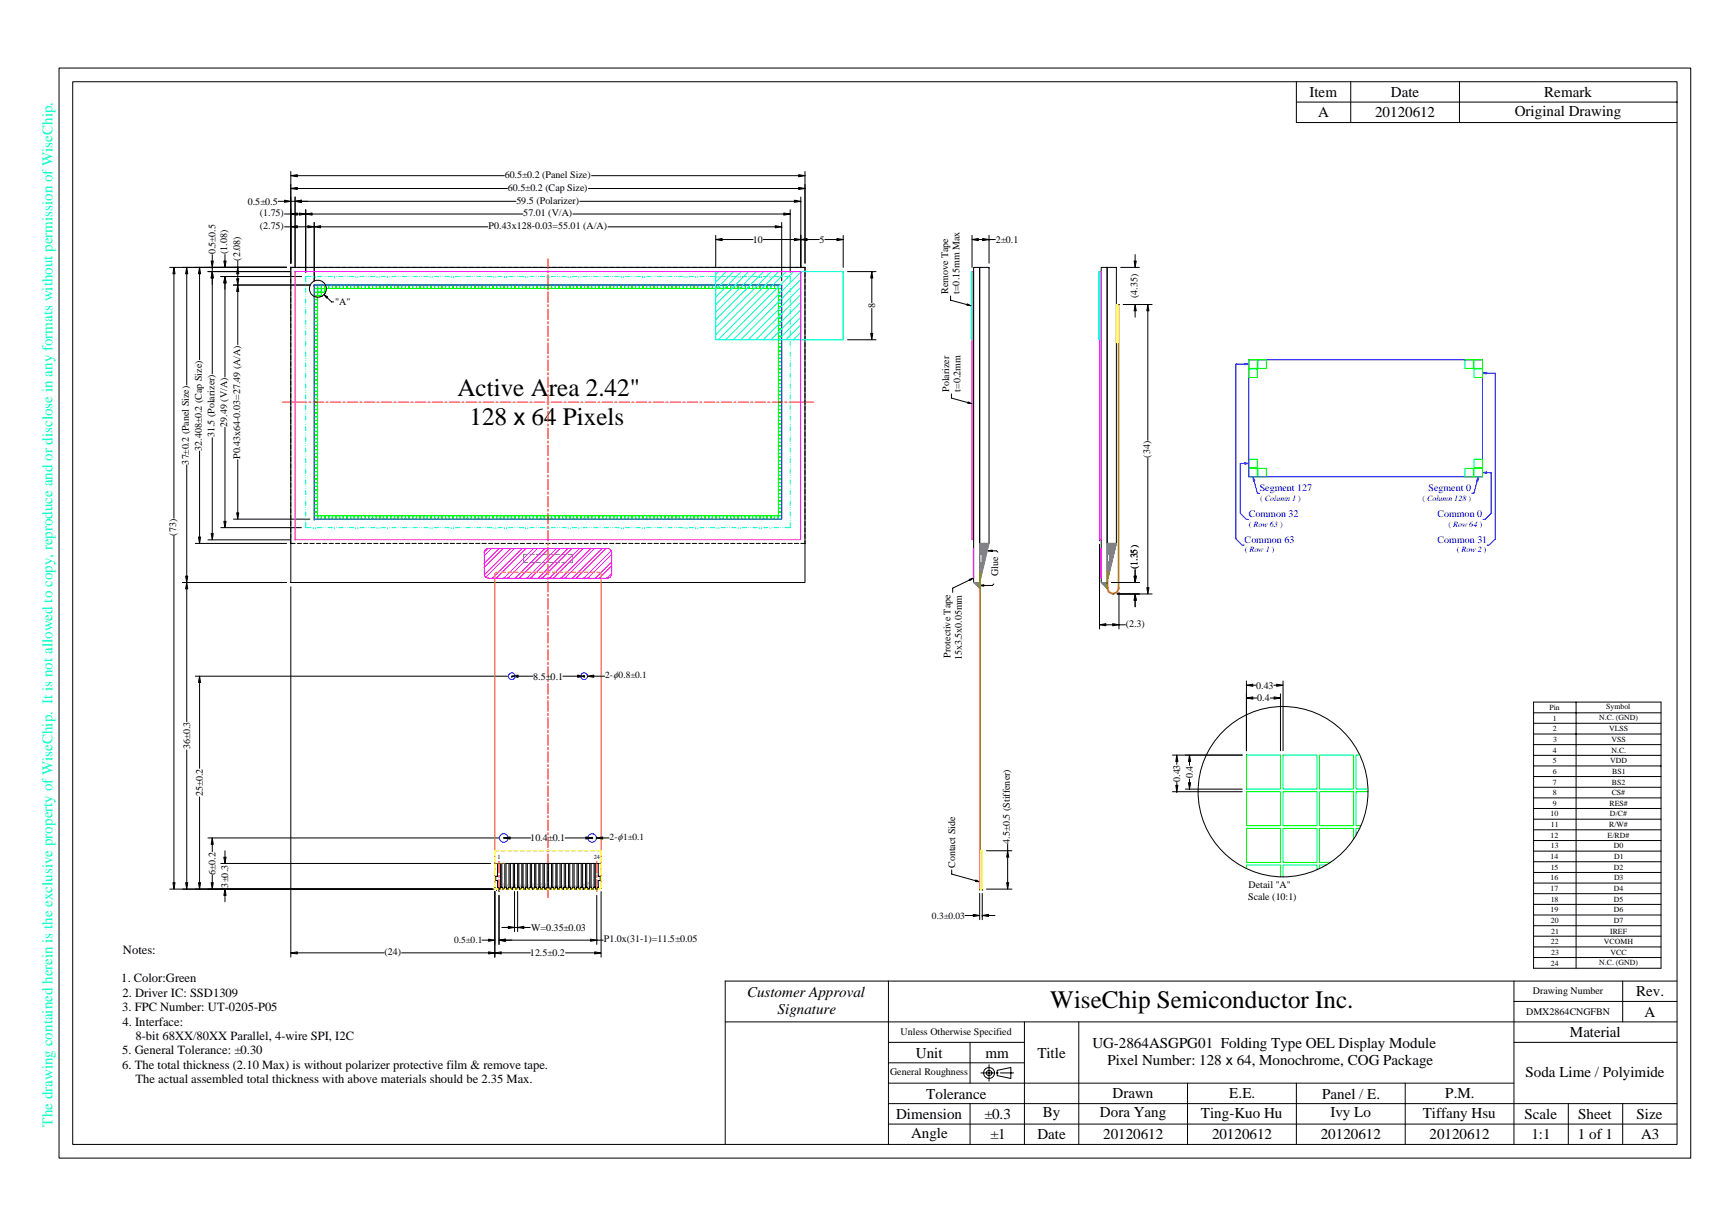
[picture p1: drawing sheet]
<svg xmlns="http://www.w3.org/2000/svg" width="297mm" height="210mm" viewBox="0 0 297 210" stroke-linecap="round" stroke-linejoin="round" font-family="sans-serif">
<defs><g id="words">
<g font-size="4.3">
<text x="78.5" y="68.1">Active Area 2.42&quot;</text>
<text x="80.6" y="73">128 x 64 Pixels</text>
<text x="180.3" y="173">WiseChip Semiconductor Inc.</text>
</g>
<g font-size="2.6">
<text x="224.9" y="16.7">Item</text>
<text x="238.8" y="16.7">Date</text>
<text x="265.2" y="16.7">Remark</text>
<text x="226.3" y="20.2">A</text>
<text x="236.1" y="20.2">20120612</text>
<text x="260.1" y="19.9">Original Drawing</text>
<text x="128.3" y="171.1">Customer Approval</text>
<text x="280.9" y="171">Rev.</text>
<text x="133.5" y="174">Signature</text>
<text x="187.6" y="179.9">UG-2864ASGPG01 Folding Type OEL Display Module</text>
<text x="269.6" y="178.1">Material</text>
<text x="282.4" y="174.6">A</text>
<text x="157.2" y="181.6">Unit</text>
<text x="169.2" y="181.6">mm</text>
<text x="178.1" y="181.6">Title</text>
<text x="190.1" y="182.8">Pixel Number: 128 x 64, Monochrome, COG Package</text>
<text x="261.9" y="184.8">Soda Lime / Polyimide</text>
<text x="159" y="188.6">Tolerance</text>
<text x="179" y="191.9">By</text>
<text x="188.9" y="191.9">Dora Yang</text>
<text x="191" y="188.6">Drawn</text>
<text x="206.2" y="191.9">Ting-Kuo Hu</text>
<text x="211.1" y="188.6">E.E.</text>
<text x="227" y="188.6">Panel / E.</text>
<text x="228.4" y="191.9">Ivy Lo</text>
<text x="244.3" y="191.9">Tiffany Hsu</text>
<text x="248.1" y="188.6">P.M.</text>
<text x="153.9" y="192.1">Dimension</text>
<text x="156.4" y="195.4">Angle</text>
<text x="169.1" y="192.1">±0.3</text>
<text x="170.1" y="195.6">±1</text>
<text x="178.1" y="195.6">Date</text>
<text x="189.4" y="195.6">20120612</text>
<text x="208.1" y="195.6">20120612</text>
<text x="226.8" y="195.6">20120612</text>
<text x="245.4" y="195.6">20120612</text>
<text x="261.8" y="192.1">Scale</text>
<text x="263" y="195.6">1:1</text>
<text x="270.9" y="195.6">1 of 1</text>
<text x="271" y="192.1">Sheet</text>
<text x="281" y="192.1">Size</text>
<text x="281.8" y="195.6">A3</text>
</g>
<text font-size="2.6" fill="#0ff" x="9" y="193.4" transform="rotate(-90 9 193.4)">The drawing contained herein is the exclusive property of WiseChip. It is not allowed to copy, reproduce and or disclose in any formats without permission of WiseChip.</text>
<g font-size="2.2">
<text x="21.1" y="163.8">Notes:</text>
<text x="20.8" y="168.7">1. Color:Green</text>
<text x="21" y="173.6">3. FPC Number: UT-0205-P05</text>
<text x="21" y="171.2">2. Driver IC: SSD1309</text>
<text x="21" y="176.1">4. Interface:</text>
<text x="23.3" y="178.6">8-bit 68XX/80XX Parallel, 4-wire SPI, I2C</text>
<text x="21" y="181">5. General Tolerance: ±0.30</text>
<text x="21" y="183.5">6. The total thickness (2.10 Max) is without polarizer protective film &amp; remove tape.</text>
<text x="23.3" y="186">The actual assembled total thickness with above materials should be 2.35 Max.</text>
</g>
<g font-size="1.7">
<text x="42.5" y="35.1">0.5±0.5</text>
<text x="86.7" y="30.6">60.5±0.2 (Panel Size)</text>
<text x="87.2" y="32.8">60.5±0.2 (Cap Size)</text>
<text x="88.7" y="35">59.5 (Polarizer)</text>
<text x="44.6" y="37.1">(1.75)</text>
<text x="44.6" y="39.3">(2.75)</text>
<text x="83.9" y="39.3">P0.43x128-0.03=55.01 (A/A)</text>
<text x="89.8" y="37.1">57.01 (V/A)</text>
<text x="129.2" y="41.7">10</text>
<text x="140.7" y="41.7">5</text>
<text x="171" y="41.7">2±0.1</text>
<text x="37" y="43.6" transform="rotate(-90 37 43.6)">0.5±0.5</text>
<text x="39" y="43.6" transform="rotate(-90 39 43.6)">(1.08)</text>
<text x="41.2" y="44.7" transform="rotate(-90 41.2 44.7)">(2.08)</text>
<text x="57.5" y="52.4">&quot;A&quot;</text>
<text x="150.2" y="52.9" transform="rotate(-90 150.2 52.9)">8</text>
<text x="162.8" y="50.5" transform="rotate(-90 162.8 50.5)">Remove Tape</text>
<text x="164.8" y="50.5" transform="rotate(-90 164.8 50.5)">t=0.15mm Max</text>
<text x="195.3" y="51.2" transform="rotate(-90 195.3 51.2)">(4.35)</text>
<text x="163" y="67.3" transform="rotate(-90 163 67.3)">Polarizer</text>
<text x="164.9" y="67.3" transform="rotate(-90 164.9 67.3)">t=0.2mm</text>
<text x="34.6" y="77.4" transform="rotate(-90 34.6 77.4)">32.408±0.2 (Cap Size)</text>
<text x="36.8" y="75.1" transform="rotate(-90 36.8 75.1)">31.5 (Polarizer)</text>
<text x="39" y="73.3" transform="rotate(-90 39 73.3)">29.49 (V/A)</text>
<text x="32.4" y="79.8" transform="rotate(-90 32.4 79.8)">37±0.2 (Panel Size)</text>
<text x="41.2" y="78.8" transform="rotate(-90 41.2 78.8)">P0.43x64-0.03=27.49 (A/A)</text>
<text x="197.5" y="78.6" transform="rotate(-90 197.5 78.6)">(34)</text>
<text x="30.3" y="91.9" transform="rotate(-90 30.3 91.9)">(73)</text>
<text x="171.4" y="98.9" transform="rotate(-90 171.4 98.9)">Glue</text>
<text x="195.3" y="97.7" transform="rotate(-90 195.3 97.7)">(1.35)</text>
<text x="193.3" y="107.7">(2.3)</text>
<text x="163.2" y="112.9" transform="rotate(-90 163.2 112.9)">Protective Tape</text>
<text x="165.1" y="113.4" transform="rotate(-90 165.1 113.4)">15x3.5x0.05mm</text>
<text x="91.5" y="116.7">8.5±0.1</text>
<text x="215.7" y="118.2">0.43</text>
<text x="215.9" y="120.4">0.4</text>
<text x="32.6" y="128.7" transform="rotate(-90 32.6 128.7)">36±0.3</text>
<text x="34.8" y="136.7" transform="rotate(-90 34.8 136.7)">25±0.2</text>
<text x="202.6" y="134.3" transform="rotate(-90 202.6 134.3)">0.43</text>
<text x="204.8" y="133.6" transform="rotate(-90 204.8 133.6)">0.4</text>
<text x="91.1" y="144.5">10.4±0.1</text>
<text x="164" y="149.1" transform="rotate(-90 164 149.1)">Contact Side</text>
<text x="173.4" y="144.9" transform="rotate(-90 173.4 144.9)">4.5±0.5 (Stiffener)</text>
<text x="37" y="150.2" transform="rotate(-90 37 150.2)">6±0.2</text>
<text x="39.2" y="152.4" transform="rotate(-90 39.2 152.4)">3±0.3</text>
<text x="214.3" y="154.5">Scale (10:1)</text>
<text x="214.4" y="152.5">Detail &quot;A&quot;</text>
<text x="91.2" y="159.8">W=0.35±0.03</text>
<text x="103.7" y="161.8">P1.0x(31-1)=11.5±0.05</text>
<text x="66" y="164">(24)</text>
<text x="91" y="164.2">12.5±0.2</text>
<text x="263.2" y="170.6">Drawing Number</text>
<text x="154.6" y="177.6">Unless Otherwise Specified</text>
<text x="262" y="174.3">DMX2864CNGFBN</text>
<text x="152.8" y="184.6">General Roughness</text>
</g>
<g font-size="1.7" fill="#00f">
<text x="214.4" y="88.8">Common 32</text>
<text x="216.3" y="84.3">Segment 127</text>
<text x="245.3" y="84.3">Segment 0</text>
<text x="246.8" y="88.8">Common 0</text>
<text x="213.7" y="93.2">Common 63</text>
<text x="246.8" y="93.2">Common 31</text>
</g>
<g font-size="1.6">
<text x="103.9" y="116.5">2-φ0.8±0.1</text>
<text x="104.7" y="144.3">2-φ1±0.1</text>
<text x="78" y="162">0.5±0.1</text>
<text x="160" y="157.7">0.3±0.03</text>
</g>
<g font-size="1.4" fill="#00f">
<text x="216.3" y="86">( Column 1 )</text>
<text x="244.2" y="86">( Column 128 )</text>
<text x="213.7" y="94.8">( Row 1 )</text>
<text x="214.4" y="90.5">( Row 63 )</text>
<text x="248.7" y="90.5">( Row 64 )</text>
<text x="250.1" y="94.8">( Row 2 )</text>
</g>
<g font-size="1.3">
<text x="266.1" y="121.9">Pin</text>
<text x="266.6" y="125.6">2</text>
<text x="266.6" y="123.8">1</text>
<text x="274.6" y="123.6">N.C. (GND)</text>
<text x="275.8" y="121.8">Symbol</text>
<text x="276.3" y="125.6">VLSS</text>
<text x="266.6" y="131.1">5</text>
<text x="266.6" y="129.2">4</text>
<text x="266.7" y="127.4">3</text>
<text x="276.5" y="131.1">VDD</text>
<text x="276.7" y="129.2">N.C.</text>
<text x="276.7" y="127.4">VSS</text>
<text x="266.6" y="136.5">8</text>
<text x="266.6" y="132.9">6</text>
<text x="266.6" y="134.7">7</text>
<text x="276.7" y="136.5">CS#</text>
<text x="276.8" y="134.7">BS2</text>
<text x="276.8" y="132.9">BS1</text>
<text x="266.2" y="140.2">10</text>
<text x="266.2" y="143.8">12</text>
<text x="266.3" y="142">11</text>
<text x="266.6" y="138.4">9</text>
<text x="276" y="143.8">E/RD#</text>
<text x="276.3" y="142">R/W#</text>
<text x="276.3" y="138.4">RES#</text>
<text x="276.4" y="140.2">D/C#</text>
<text x="266.2" y="147.5">14</text>
<text x="266.3" y="149.3">15</text>
<text x="266.3" y="145.7">13</text>
<text x="277.1" y="145.7">D0</text>
<text x="277.1" y="149.3">D2</text>
<text x="277.2" y="147.5">D1</text>
<text x="266.2" y="153">17</text>
<text x="266.2" y="151.2">16</text>
<text x="266.3" y="154.8">18</text>
<text x="277.1" y="153">D4</text>
<text x="277.1" y="154.8">D5</text>
<text x="277.1" y="151.2">D3</text>
<text x="266.2" y="156.6">19</text>
<text x="266.3" y="158.5">20</text>
<text x="266.4" y="160.3">21</text>
<text x="276.5" y="160.3">IREF</text>
<text x="277.1" y="156.6">D6</text>
<text x="277.1" y="158.5">D7</text>
<text x="266.3" y="162.1">22</text>
<text x="266.3" y="165.8">24</text>
<text x="266.3" y="164">23</text>
<text x="274.6" y="165.7">N.C. (GND)</text>
<text x="275.4" y="162.1">VCOMH</text>
<text x="276.5" y="164">VCC</text>
</g>
<g font-size="1.1">
<text x="85.4" y="147.5">1</text>
<text x="101.9" y="147.5">24</text>
</g>
<g font-size=".2">
<text x="85.7" y="152.2" transform="rotate(-90 85.7 152.2)">N.C. (GND)</text>
<text x="86.5" y="152.2" transform="rotate(-90 86.5 152.2)">VLSS</text>
<text x="87.2" y="152.2" transform="rotate(-90 87.2 152.2)">VSS</text>
<text x="87.9" y="152.2" transform="rotate(-90 87.9 152.2)">N.C.</text>
<text x="88.7" y="152.2" transform="rotate(-90 88.7 152.2)">VDD</text>
<text x="89.4" y="152.2" transform="rotate(-90 89.4 152.2)">BS1</text>
<text x="90.1" y="152.2" transform="rotate(-90 90.1 152.2)">BS2</text>
<text x="90.9" y="152.2" transform="rotate(-90 90.9 152.2)">CS#</text>
<text x="91.6" y="152.2" transform="rotate(-90 91.6 152.2)">RES#</text>
<text x="92.3" y="152.2" transform="rotate(-90 92.3 152.2)">D/C#</text>
<text x="93" y="152.2" transform="rotate(-90 93 152.2)">R/W#</text>
<text x="93.8" y="152.2" transform="rotate(-90 93.8 152.2)">E/RD#</text>
<text x="94.5" y="152.2" transform="rotate(-90 94.5 152.2)">D0</text>
<text x="95.2" y="152.2" transform="rotate(-90 95.2 152.2)">D1</text>
<text x="96" y="152.2" transform="rotate(-90 96 152.2)">D2</text>
<text x="96.7" y="152.2" transform="rotate(-90 96.7 152.2)">D3</text>
<text x="97.4" y="152.2" transform="rotate(-90 97.4 152.2)">D4</text>
<text x="98.2" y="152.2" transform="rotate(-90 98.2 152.2)">D5</text>
<text x="98.9" y="152.2" transform="rotate(-90 98.9 152.2)">D6</text>
<text x="99.6" y="152.2" transform="rotate(-90 99.6 152.2)">D7</text>
<text x="100.3" y="152.2" transform="rotate(-90 100.3 152.2)">IREF</text>
<text x="101.1" y="152.2" transform="rotate(-90 101.1 152.2)">VCOMH</text>
<text x="101.8" y="152.2" transform="rotate(-90 101.8 152.2)">VCC</text>
<text x="102.5" y="152.2" transform="rotate(-90 102.5 152.2)">N.C. (GND)</text>
</g>
</g></defs>
<g fill="none" stroke="#000" stroke-width=".17">
<path d="M10.1 11.7h280.2v187.1h-280.2zM12.5 14h275.4v182.5h-275.4zM222.6 14v7h65.3M222.6 17.5h65.3M231.9 14v7M250.6 14v7M163.2 50.8v.7l2.8 .8M166.1 52.2l.6 .3-.7-.1zM166.9 41.1l1.1-.1v.3zM166.9 46.6h.1M166.9 40.4v5.5M167.2 45.9h1v54.1h-1z"/>
<path d="M168 41.1h.7M168.7 41l1.1 .1-1.1 .2zM169.8 45.9h.1M169.8 41.1h.1M169.8 40.4v4.8M169.8 41.1h1.1M169.6 94.6l.8-.2v.3zM170.4 94.6h.7l.2 .2M168.2 100.5l.7-.1v.2zM170.6 100.3l-.2 .2h-1.5M124.5 175.5h163.4M152.5 168.4v28.1"/>
<path d="M152.5 179h23.4M166.6 179v7M175.9 175.5v21M185.2 175.5v21M259.9 179h28M259.9 171.9h28M259.9 168.4v28.1M278.6 168.4v7.1M287.9 168.4h-163.4v28.1M152.5 193h135.4M152.5 189.5h135.4M152.5 186h107.4"/>
<path d="M152.5 182.5h23.4M166.6 189.5v7M168.4 184.2h2.3M169.8 182.8v2.8M171 184.2h.4M171.2 183.8l2.4-.5v1.9l-2.4-.5zM171.8 184.2h2.2M203.9 186v10.5M222.6 186v10.5M241.3 186v10.5M269.3 189.5v7M278.6 189.5v7"/>
<circle cx="169.8" cy="184.2" r=".94"/>
<circle cx="169.8" cy="184.2" r=".46"/>
</g>
<path d="M166.1 52.2l.6 .3-.7-.1zM166.9 41.1l1.1-.1v.3zM168.7 41l1.1 .1-1.1 .2zM169.6 94.6l.8-.2v.3zM168.2 100.5l.7-.1v.2z" fill="#000"/>
<path d="M166.9 46.6h.3v46.1h-.3z" fill="none" stroke="#f0f" stroke-width=".17"/>
<g fill="none" stroke="#808080" stroke-width=".17">
<path d="M168.2 95.2h.5v1.4h-.5zM167.2 100h1v1zM167.2 100.1l.3 .2M167.5 100l-.1 .2M167.6 100.1l.3 .3M167.7 100.5l.4 .3M167.8 100l-.3 .3M167.8 100h.1M168 100.2l.2 .2M168.1 100.6l.1 .1M168.2 100.1l-.1-.1-.5 .4M168.2 100.1l-.5 .5"/>
<path d="M168.2 100.4l-.3 .3M168.2 100.6l-.2 .2M168.2 100.9l-.1 .1"/>
</g>
<path d="M166.7 46.6h.2v11.7h-.2z" fill="none" stroke="#0ff" stroke-width=".17"/>
<path d="M253.8 81.9l-.1 .7-.2-.1z" fill="#00f"/>
<path d="M253.6 82.6l-.5 2.1h-.4M253.8 81.9l-.1 .7-.2-.1zM256 88.1l-1 1.1h-.4M256.7 92.5l-1 1.1h-.4" fill="none" stroke="#00f" stroke-width=".17"/>
<path d="M213.7 79.5l.7 .1-.7 .1z" fill="#00f"/>
<path d="M213.7 79.5l.7 .1-.7 .1zM213.7 79.6h-.7v8.5" fill="none" stroke="#00f" stroke-width=".17"/>
<path d="M213.7 62.4l.7 .1-.7 .1z" fill="#00f"/>
<path d="M213.7 62.4l.7 .1-.7 .1zM213.7 62.5h-1.5v30" fill="none" stroke="#00f" stroke-width=".17"/>
<path d="M215.1 81.9l.4 .6-.3 .1z" fill="#00f"/>
<path d="M212.2 92.5l1.1 1.1h.3M213 88.1l1 1.1h.4M215.1 81.9l.4 .6-.3 .1zM215.3 82.6l.6 2.1h.4" fill="none" stroke="#00f" stroke-width=".17"/>
<path d="M254.5 81.2l.8-.2v.3z" fill="#00f"/>
<path d="M254.5 81.2l.8-.2v.3zM255.3 81.2h.7v6.9" fill="none" stroke="#00f" stroke-width=".17"/>
<path d="M254.5 64.1l.8-.2v.3z" fill="#00f"/>
<g fill="none" stroke="#00f" stroke-width=".17">
<path d="M54 48.9h80.2v40.2h-80.2zM214.4 61.8h40.1v20.1h-40.1zM254.5 64.1l.8-.2v.3zM255.3 64.1h1.4v28.4"/>
<circle cx="87.9" cy="116.1" r=".58"/>
<circle cx="100.3" cy="116.1" r=".59"/>
<circle cx="86.5" cy="143.9" r=".73"/>
<circle cx="101.7" cy="143.9" r=".73"/>
</g>
<g fill="none" stroke="#000" stroke-width=".17">
<path d="M47.7 34.6h1.1M48.8 34.4l1.1 .2-1.1 .1zM48.8 38.9h1.2M48.8 36.7h1.2M49.9 30.2l1.2-.2v.4zM49.9 32.4l1.2-.2v.3zM49.9 36.7l1.2-.1v.3zM49.9 38.9l1.2-.1v.3zM49.9 29.4v15.8M49.9 34.6h.8M50.7 34.6l1.1-.2v.3zM50.7 33.8v12.1h-.8v.5"/>
<path d="M51.1 38.9h1.7M51.1 36.7h.3M51.1 30.2h35.5M51.1 32.4h36M51.4 36.6l1.1 .1-1.1 .2zM51.8 34.6h36.8M52.5 36.7l1.1-.1v.3zM52.5 36v10.8M52.8 38.8l1.2 .1-1.2 .2zM53.6 36.7h36.2M54 38.9l1.1-.1v.3zM54 38.2v10"/>
<path d="M55.1 38.9h28.7M98.4 36.7h36.2M99.5 34.6h36.9M101 32.4h36.1M101.6 30.2h35.5M104.4 38.9h28.7M133.1 38.8l1.1 .1-1.1 .2zM134.2 38.9h.1M134.2 38.2v10M134.6 36.6l1.1 .1-1.1 .2zM135.7 36v10.8M135.7 36.7h.1"/>
<path d="M136.4 34.4l1.1 .2-1.1 .1zM137.1 30l1.1 .2-1.1 .2zM137.1 32.2l1.1 .2-1.1 .1zM137.5 34.6h.1M137.5 33.8v12.1h.7v.5M138.2 29.4v15.8M138.2 30.2h.1M138.2 32.4h.1M29.1 45.9h20.1M29.9 45.9l.2 1.1h-.4zM29.9 47v42M32.1 45.9l.1 1.1h-.3z"/>
<path d="M32.1 47v19.1M34.3 45.9l.1 1.1h-.3zM34.3 45.9h.1M34.3 47v14.8M35.7 46.6h14.2M36.3 44.8h.3l-.2 1.1zM36.4 46.6l.2 1.1h-.3zM36.4 46.6h.1M36.4 45.9h.1M36.4 43.7v1.1M36.4 45.9v.7M36.4 47.7v16.5"/>
<path d="M37.9 47.5h13.8M38.4 44.8h.4l-.2 1.1zM38.6 47.5l.2 1.1h-.4zM38.6 43.7v1.1M38.6 48.6v16.1M40.1 48.9h13.1M40.6 47.9h.4l-.2 1zM40.8 48.9l.2 1.1h-.4zM40.8 45.9l.2 1.1h-.4zM40.8 48.9h.1M40.8 45.9h.1M40.8 44.8v1.1"/>
<path d="M40.8 47v.9M40.8 50v9.2M49.9 45.9h88.3v54.1h-88.3zM49.9 46.8v.7M49.9 47.9v.7M49.9 49v.7M49.9 50v.8M49.9 51.1v.8M49.9 52.2v.8M49.9 53.3v.8M49.9 54.4v.8M49.9 55.5v.8"/>
<path d="M49.9 56.6v.8M49.9 57.7v.7M49.9 58.8v.7M49.9 59.9v.7M50.7 46.6h.1M51.1 45.9h.7M52.1 45.9h.7M52.5 47.5h.1M53.2 45.9h.8M54 48.9h.1M54.3 45.9h.8M55.4 45.9h.7"/>
<path d="M55.6 50.6l.7 .4-.2 .2zM56.2 51.1l.7 .7h.4M56.5 45.9h.7M57.6 45.9h.7M58.7 45.9h.7M59.8 45.9h.7M60.9 45.9h.7M62 45.9h.7M63.1 45.9h.7M64.2 45.9h.7M65.3 45.9h.7M66.4 45.9h.7"/>
<path d="M67.5 45.9h.7M68.6 45.9h.7M69.6 45.9h.8M70.7 45.9h.8M71.8 45.9h.8M72.9 45.9h.8M74 45.9h.8M75.1 45.9h.7M76.2 45.9h.7M77.3 45.9h.7M78.4 45.9h.7M79.5 45.9h.7"/>
<path d="M80.6 45.9h.7M81.7 45.9h.7M82.8 45.9h.7M83.9 45.9h.7M85 45.9h.7M86 45.9h.8M87.2 45.9h.7M88.2 45.9h.8M89.3 45.9h.8M90.4 45.9h.8M91.5 45.9h.8M92.6 45.9h.7"/>
<path d="M93.7 45.9h.7M94.8 45.9h.7M95.9 45.9h.7M97 45.9h.7M98.1 45.9h.7M99.2 45.9h.7M100.3 45.9h.7M101.4 45.9h.7M102.5 45.9h.7M103.6 45.9h.7M104.7 45.9h.7M105.7 45.9h.8"/>
<path d="M106.8 45.9h.8M107.9 45.9h.8M109 45.9h.8M110.1 45.9h.8M111.2 45.9h.7M112.3 45.9h.7M113.4 45.9h.7M114.5 45.9h.7M115.6 45.9h.7M116.7 45.9h.7M117.8 45.9h.7M118.9 45.9h.7"/>
<path d="M120 45.9h.7M121.1 45.9h.7M122.9 41.1l1.1-.1v.3zM122.9 46.6h.1M122.9 40.4v5.5h-.7M123.3 45.9h.7M124 41.1h5.3M124.4 45.9h.7M125.5 45.9h.7M126.6 45.9h.7M127.6 45.9h.8M128.7 45.9h.8"/>
<path d="M129.8 45.9h.8M130.9 45.9h.8M131.1 41.1h5.3M132 45.9h.8M133.1 45.9h.7M134.2 48.9h.1M134.2 45.9h.7M135.3 45.9h.7M135.7 47.5h.1M136.4 41l1.1 .1-1.1 .2zM136.4 45.9h.7M137.5 41.1l1.1-.1v.3z"/>
<path d="M137.5 46.6h.1M137.5 41.1h.1M138.2 46.8v.7M138.2 47.9v.7M138.2 49v.7M138.2 50v.8M138.2 51.1v.8M138.2 52.2v.8M138.2 53.3v.8M138.2 54.4v.8M138.2 55.5v.8M138.2 56.6v.8"/>
<path d="M138.2 57.7v.7M138.2 58.8v.7M138.2 59.9v.7M138.6 41.1h2.1M141.6 41.1h2.1M143.7 41l1.1 .1-1.1 .2zM144.8 40.4v5.5M144.8 41.1h.1M144.8 46.6h.1M144.8 58.3h.1M145.5 46.6h4.9M145.5 58.3h4.9"/>
<path d="M149.5 57.3h.4l-.2 1zM149.7 46.6l.2 1.1h-.4zM149.7 46.6h.1M149.7 47.7v4.3M149.7 53v4.2M168.2 45.9h1.6v47.4h-1.6zM189.1 45.9h1v54.1h-1zM190.1 45.9h1.6v47.4h-1.6zM191.7 45.9h.1M192.1 52.3h.1M192.4 45.9h3.2M192.9 52.3h4.9"/>
<path d="M194.7 44.8h.4l-.2 1.1zM194.9 52.3l.2 1.1h-.4zM194.9 43.7v1.1M194.9 53.4v1.1M197.1 52.3l.2 1.1h-.4zM197.1 53.4v22.2M32.1 79.8v19.1M34.3 77.4v14.8M36.4 75.2v16.4M38.6 73.4v16.1M40.8 78.9v9.1M49.9 61v.7"/>
<path d="M49.9 62.1v.7M49.9 63.2v.7M49.9 64.3v.7M49.9 65.4v.7M49.9 66.5v.7M49.9 67.6v.7M49.9 68.7v.7M49.9 69.8v.7M49.9 70.9v.7M49.9 72v.7M49.9 73.1v.7M49.9 74.2v.7"/>
<path d="M49.9 75.3v.7M49.9 76.4v.7M49.9 77.4v.8M49.9 78.6v.7M49.9 79.7v.7M138.2 61v.7M138.2 62.1v.7M138.2 63.2v.7M138.2 64.3v.7M138.2 65.4v.7M138.2 66.5v.7M138.2 67.6v.7"/>
<path d="M138.2 68.7v.7M138.2 69.8v.7M138.2 70.9v.7M138.2 72v.7M138.2 73.1v.7M138.2 74.2v.7M138.2 75.3v.7M138.2 76.4v.7M138.2 77.4v.8M138.2 78.6v.7M138.2 79.7v.7M163.4 67.6v.7l2.8 .8"/>
<path d="M166.2 69l.7 .3-.7-.1zM197.1 78.7v22.2M29.9 92v59.6M31.9 98.9h.3l-.1 1.1zM33.5 93.3h15.7M34.1 92.2h.3l-.1 1.1zM35.7 92.7h14.2M36.3 91.6h.3l-.2 1.1zM37.9 90.6h13.8M38.4 89.5h.4l-.2 1.1zM40.1 89.1h13.1M40.6 88.1h.4l-.2 1z"/>
<path d="M49.9 80.8v.7M49.9 81.9v.7M49.9 82.9v.8M49.9 84.1v.7M49.9 85.1v.8M49.9 86.2v.8M49.9 87.3v.8M49.9 88.4v.8M49.9 89.5v.8M49.9 90.6v.8M49.9 91.7v.7M49.9 92.8v.5h.8"/>
<path d="M50.7 92.7h.1M51.1 93.3h.7M52.1 93.3h.7M52.5 90.6h.1M53.2 93.3h.8M54 89.1h.1M54.3 93.3h.8M55.4 93.3h.7M56.5 93.3h.7M57.6 93.3h.7M58.7 93.3h.7M59.8 93.3h.7"/>
<path d="M60.9 93.3h.7M62 93.3h.7M63.1 93.3h.7M64.2 93.3h.7M65.3 93.3h.7M66.4 93.3h.7M67.5 93.3h.7M68.6 93.3h.7M69.6 93.3h.8M70.7 93.3h.8M71.8 93.3h.8M72.9 93.3h.8"/>
<path d="M74 93.3h.8M75.1 93.3h.7M76.2 93.3h.7M77.3 93.3h.7M78.4 93.3h.7M79.5 93.3h.7M80.6 93.3h.7M81.7 93.3h.7M82.8 93.3h.7M83.9 93.3h.7M85 93.3h.7M86 93.3h.8"/>
<path d="M87.2 93.3h.7M88.2 93.3h.8M89.3 93.3h.8M90.4 93.3h.8M91.5 93.3h.8M92.6 93.3h.7M93.7 93.3h.7M94.8 93.3h.7M95.9 93.3h.7M97 93.3h.7M98.1 93.3h.7M99.2 93.3h.7"/>
<path d="M100.3 93.3h.7M101.4 93.3h.7M102.5 93.3h.7M103.6 93.3h.7M104.7 93.3h.7M105.7 93.3h.8M106.8 93.3h.8M107.9 93.3h.8M109 93.3h.8M110.1 93.3h.8M111.2 93.3h.7M112.3 93.3h.7"/>
<path d="M113.4 93.3h.7M114.5 93.3h.7M115.6 93.3h.7M116.7 93.3h.7M117.8 93.3h.7M118.9 93.3h.7M120 93.3h.7M121.1 93.3h.7M122.2 93.3h.7M123.3 93.3h.7M124.4 93.3h.7M125.5 93.3h.7"/>
<path d="M126.6 93.3h.7M127.6 93.3h.8M128.7 93.3h.8M129.8 93.3h.8M130.9 93.3h.8M132 93.3h.8M133.1 93.3h.7M134.2 93.3h.7M135.3 93.3h.7M136.4 93.3h.7M138.2 80.8v.7M138.2 81.9v.7"/>
<path d="M138.2 82.9v.8M138.2 84.1v.7M138.2 85.1v.8M138.2 86.2v.8M138.2 87.3v.8M138.2 88.4v.8M138.2 89.5v.8M138.2 90.6v.8M138.2 91.7v.7M138.2 92.8v.5h-.7M166.4 99.5l.7-.2-.6 .4zM166.5 99.6l-2.9 1.4v.7"/>
<path d="M188.8 92.7h.1M188.8 93.4v14.6M194.7 98.9h.4l-.2 1.1zM194.9 97.8v1.1M31.3 100h17.9M32.1 100l.1 1.1h-.3zM32.1 101.1v22.8M33.5 116.1h53.7M34.3 116.1l.1 1.1h-.3zM34.3 116.1h.1M34.3 117.2v14.7M49.9 100h.1"/>
<path d="M49.9 100.8v63.5M87.9 116.1l1.1-.2v.4zM87.9 116.1h.1M89 116.1h2.5M96.7 116.1h2.5M99.2 115.9l1.1 .2-1.1 .2zM99.7 116.1h.1M100.2 116.1h.2M100.3 116.1h.1M100.3 116v.2M100.9 116.1l1.1-.2v.4zM100.9 116.1h.1"/>
<path d="M102 116.1h1.8M188.8 107.3l1.1-.2v.3zM189.9 107.3h1.1M190.1 100h.1M190.8 100h4.8M191 107.1l1.1 .2-1.1 .1zM191.1 102h.1M191.8 102h6M192.1 101.7v6.3M192.1 107.3h1.1M192.1 101h.1M194.9 102l.2 1.1h-.4z"/>
<path d="M194.9 103.1v1.1M196.9 100.9h.4l-.2 1.1zM214 116.9v12M214 119.8h.1M214 117.6h.1M214 119.8l1.1-.1v.3zM214 117.6l1.1-.1v.3zM215.1 119.8h.7M215.1 117.6h.5M218.1 119.8h.7M218.7 117.6h.5M218.8 119.7l1.1 .1-1.1 .2z"/>
<path d="M219.2 117.5l1.1 .1-1.1 .2zM219.9 119.1v9.8M220.3 116.9v12M32.1 128.8v22.8M34.3 136.8v14.8M201.3 129.6h12M201.3 135.9h12M201.9 134.8h.3l-.1 1.1zM202.1 129.6l.1 1.1h-.3zM202.1 135.9h.1M202.1 130.7v.5M202.1 134.3v.5"/>
<path d="M203.5 135.5h9.8M204.1 134.4h.3l-.2 1.1zM204.2 129.6l.2 1.1h-.3zM204.2 130.7v.7M204.2 133.7v.7M214 129.6h.1M214 135.5h.1M214 135.9h.1M219.9 129.6h.1M220.3 129.6h.1M263.3 138.8h21.9M263.3 137h21.9"/>
<path d="M263.3 135.2h21.9M263.3 133.3h21.9M263.3 131.5h21.9M263.3 120.5h21.9v45.7h-21.9zM263.3 127.8h21.9M263.3 126h21.9M263.3 124.2h21.9M263.3 122.4h21.9M263.3 129.7h21.9M270.6 120.5v45.7M29.1 152.7h55.8M29.7 151.6h.4l-.2 1.1z"/>
<path d="M31.9 151.6h.3l-.1 1.1zM34.1 151.6h.3l-.1 1.1zM35.7 143.9h50.1M36.3 151.6h.3l-.2 1.1zM36.4 143.9l.2 1.1h-.3zM36.4 143.9h.1M36.4 145v1.2M36.4 150.3v1.3M37.9 148.3h46.3M38.4 147.2h.4l-.2 1.1zM38.6 152.7l.2 1h-.4zM38.6 146.1v1.1"/>
<path d="M38.6 153.7v1.1M85 153.1v11.2M85 152.4h.1M85 148.3h.1M85.3 152.7h.1M85.4 148.3h.6v4l-.2 .4h-.2l-.2-.4v-1.1h-.3v-.7h.3zM85.6 152.7h.1M85.7 153.7v8.5M85.7 153h.1M86.2 148.3h.5v4l-.2 .4h-.2l-.1-.4zM86.2 159.2h1.1M86.5 143.9l1.1-.2v.4z"/>
<path d="M86.5 143.9h.1M86.9 148.3h.5v4.1l-.1 .3h-.3l-.1-.4zM87.3 159l1 .2-1 .2zM87.6 143.9h3.5M87.6 148.3h.5v4l-.1 .4h-.2l-.2-.4zM88.3 152.3l.2 .4h.2l.2-.4M88.3 152.3v-4h.6v4M88.3 153.1v6.9M88.3 159.2h.6M88.3 152.3h.1M88.9 159.2l1.1-.2v.4zM88.9 152.3h.1"/>
<path d="M88.9 159.2h.1M88.9 153.1v6.9M89.1 148.3h.5v4l-.2 .4h-.2l-.1-.4zM89.8 148.3h.5v4l-.1 .4h-.2l-.2-.4zM90 159.2h1.1M90.5 148.3h.6v4l-.2 .4h-.2l-.2-.4zM91.3 148.3h.5v4l-.2 .4h-.2l-.1-.4zM92 148.3h.5v4l-.1 .4h-.2l-.2-.4zM92.7 148.3h.5v4l-.1 .4h-.2l-.2-.4zM93.5 148.3h.5v4.1l-.2 .3h-.2l-.1-.3zM94.2 148.3h.5v4l-.2 .4h-.2l-.1-.4zM94.9 148.3h.5v4l-.1 .4h-.2l-.2-.4z"/>
<path d="M95.6 148.3h.6v4l-.2 .4h-.2l-.2-.4zM96.4 148.3h.5v4.1l-.2 .3h-.2l-.1-.3zM97 143.9h3.6M97.1 148.3h.5v4l-.1 .4h-.2l-.2-.4zM97.8 148.3h.6v4l-.2 .4h-.2l-.2-.4zM98.6 148.3h.5v4l-.2 .4h-.2l-.1-.4zM99.3 148.3h.5v4.1l-.1 .3h-.3l-.1-.3zM100 148.3h.5v4l-.1 .4h-.2l-.2-.4zM100.6 143.7l1.1 .2-1.1 .2zM100.8 148.3h.5v4l-.2 .4h-.2l-.1-.4zM100.9 143.9h.1M101.5 148.3h.5v4l-.1 .4h-.3l-.1-.4z"/>
<path d="M101.5 143.9h.3M101.7 143.7v.3M102.2 148.3h.5v2.2h.4v.7h-.4v1.2l-.1 .3h-.2l-.2-.4zM102.4 143.9l1.1-.2v.4zM102.4 143.9h.1M102.5 153.7v8.5M102.5 153h.1M103.2 152.4h.1M103.2 153.1v11.2M103.5 143.9h1.1M163.4 149.4v.7l4.1 1.1M165.7 157.2h1.4"/>
<path d="M167.1 157l1.1 .2-1.1 .2zM167.5 151.1l.7 .3-.7-.1zM168.2 152.7h.1M168.2 153.4v4.5M168.7 157.2l1-.2v.4zM168.7 152.7h.1M168.7 157.2h.1M168.7 146.1h.1M168.7 153.4v4.5M169.4 152.7h4.4M169.4 146.1h4.4M169.7 157.2h1.1"/>
<path d="M172.8 151.6h.4l-.2 1.1zM173 146.1l.2 1.1h-.4zM173 145v1.1M173 147.2v4.4M263.3 144.3h21.9M263.3 142.5h21.9M263.3 140.7h21.9M263.3 149.8h21.9M263.3 148h21.9M263.3 146.1h21.9M263.3 158.9h21.9M263.3 157.1h21.9"/>
<path d="M263.3 155.3h21.9M263.3 153.4h21.9M263.3 151.6h21.9M49.9 163.6l1.2-.2v.4zM49.9 163.6h.1M51.1 163.6h14.9M69 163.6h14.9M82.8 161.4h1.1M83.9 163.4l1.1 .2-1.1 .2zM83.9 161.2l1.1 .2-1.1 .2zM85 163.6l1.1-.2v.4zM85 161.4h.1"/>
<path d="M85 163.6h.1M85.7 161.4l1.1-.2v.4zM86 163.6h5.1M86.8 161.4h14.6M97.1 163.6h5M101.4 161.2l1.1 .2-1.1 .2zM102.1 163.4l1.1 .2-1.1 .2zM102.5 161.4h1.1M263.3 164.4h21.9M263.3 162.6h21.9M263.3 160.7h21.9"/>
<circle cx="54.6" cy="49.6" r="1.47"/>
<circle cx="220.3" cy="135.9" r="14.6"/>
</g>
<g fill="#000">
<path d="M48.8 34.4l1.1 .2-1.1 .1zM49.9 30.2l1.2-.2v.4zM49.9 32.4l1.2-.2v.3zM49.9 36.7l1.2-.1v.3zM49.9 38.9l1.2-.1v.3zM51.4 36.6l1.1 .1-1.1 .2zM50.7 34.6l1.1-.2v.3zM52.8 38.8l1.2 .1-1.2 .2zM52.5 36.7l1.1-.1v.3zM54 38.9l1.1-.1v.3zM133.1 38.8l1.1 .1-1.1 .2zM134.6 36.6l1.1 .1-1.1 .2z"/>
<path d="M136.4 34.4l1.1 .2-1.1 .1zM137.1 30l1.1 .2-1.1 .2zM137.1 32.2l1.1 .2-1.1 .1zM29.9 45.9l.2 1.1h-.4zM32.1 45.9l.1 1.1h-.3zM34.3 45.9l.1 1.1h-.3zM36.4 46.6l.2 1.1h-.3zM36.3 44.8h.3l-.2 1.1zM38.6 47.5l.2 1.1h-.4zM38.4 44.8h.4l-.2 1.1zM40.8 48.9l.2 1.1h-.4zM40.6 47.9h.4l-.2 1z"/>
<path d="M40.8 45.9l.2 1.1h-.4zM55.6 50.6l.7 .4-.2 .2zM122.9 41.1l1.1-.1v.3zM136.4 41l1.1 .1-1.1 .2zM137.5 41.1l1.1-.1v.3zM143.7 41l1.1 .1-1.1 .2zM149.5 57.3h.4l-.2 1zM149.7 46.6l.2 1.1h-.4zM194.7 44.8h.4l-.2 1.1zM194.9 52.3l.2 1.1h-.4zM197.1 52.3l.2 1.1h-.4zM166.2 69l.7 .3-.7-.1z"/>
<path d="M31.9 98.9h.3l-.1 1.1zM34.1 92.2h.3l-.1 1.1zM36.3 91.6h.3l-.2 1.1zM38.4 89.5h.4l-.2 1.1zM40.6 88.1h.4l-.2 1zM166.4 99.5l.7-.2-.6 .4zM194.7 98.9h.4l-.2 1.1zM32.1 100l.1 1.1h-.3zM34.3 116.1l.1 1.1h-.3zM87.9 116.1l1.1-.2v.4zM99.2 115.9l1.1 .2-1.1 .2zM100.9 116.1l1.1-.2v.4z"/>
<path d="M188.8 107.3l1.1-.2v.3zM191 107.1l1.1 .2-1.1 .1zM194.9 102l.2 1.1h-.4zM196.9 100.9h.4l-.2 1.1zM214 119.8l1.1-.1v.3zM214 117.6l1.1-.1v.3zM218.8 119.7l1.1 .1-1.1 .2zM219.2 117.5l1.1 .1-1.1 .2zM202.1 129.6l.1 1.1h-.3zM201.9 134.8h.3l-.1 1.1zM204.2 129.6l.2 1.1h-.3zM204.1 134.4h.3l-.2 1.1z"/>
<path d="M29.7 151.6h.4l-.2 1.1zM31.9 151.6h.3l-.1 1.1zM34.1 151.6h.3l-.1 1.1zM36.3 151.6h.3l-.2 1.1zM36.4 143.9l.2 1.1h-.3zM38.4 147.2h.4l-.2 1.1zM38.6 152.7l.2 1h-.4zM87.3 159l1 .2-1 .2zM86.5 143.9l1.1-.2v.4zM88.9 159.2l1.1-.2v.4zM100.6 143.7l1.1 .2-1.1 .2zM102.4 143.9l1.1-.2v.4z"/>
<path d="M167.1 157l1.1 .2-1.1 .2zM167.5 151.1l.7 .3-.7-.1zM168.7 157.2l1-.2v.4zM172.8 151.6h.4l-.2 1.1zM173 146.1l.2 1.1h-.4zM49.9 163.6l1.2-.2v.4zM83.9 163.4l1.1 .2-1.1 .2zM83.9 161.2l1.1 .2-1.1 .2zM85 163.6l1.1-.2v.4zM85.7 161.4l1.1-.2v.4zM101.4 161.2l1.1 .2-1.1 .2zM102.1 163.4l1.1 .2-1.1 .2z"/>
</g>
<g fill="none" stroke="#808080" stroke-width=".17">
<path d="M89.9 96.1v.5h.7M90.6 95.2h-.7v.5M91 95.2h.7M91 96.6h.7M92.1 95.2h.7M92.1 96.6h.7M93.2 95.2h.7M93.2 96.6h.7M94.3 95.2h.7M94.3 96.6h.7M95.4 95.2h.7M95.4 96.6h.7"/>
<path d="M96.5 95.2h.7M96.5 96.6h.7M97.6 95.2h.7v.5M98.3 96.1v.5h-.7M168.2 93.3h1.6l-1.4 6.1v-1.1h-.2v-1.7h.5v-1.4h-.5zM168.2 97.9l.2 .2M168.2 97.6l.1 .1M168.2 96.8l.2 .2M168.2 94.7l.2 .3M168.2 94.5l.1 .1M168.2 93.7l.2 .2M168.2 93.5l.1 .1"/>
<path d="M168.2 98.1l.3 .4M168.2 97.1l.3 .3M168.2 96.6h.1M168.2 95l.2 .2M168.2 94l.3 .3M168.3 93.3l-.1 .1M168.4 96.6l-.2 .2M168.4 99v.2M168.4 99.3h.1M168.4 98.5l.1 .2M168.4 97.5l.3 .3M168.4 94.4l.3 .3"/>
<path d="M168.4 93.4l.3 .3M168.5 98.8l-.1 .1M168.5 97.9l.2 .2M168.5 96.8l.3 .4M168.5 96.6l.2 .2M168.5 94.8l.3 .3M168.5 93.7l.3 .4M168.5 93.3l-.3 .3M168.6 98.4l-.2 .3M168.6 96.6l-.4 .4M168.6 98.3h.1M168.6 97.2l.2 .2"/>
<path d="M168.6 95.2l.3 .3M168.6 94.1l.3 .3M168.7 98.1l-.3 .3M168.7 96.2l.2 .3M168.7 96l.1 .1M168.7 95.7h.1M168.7 97.7l-.4 .6M168.7 97.6h.1M168.7 96.6l.3 .2M168.7 95.5l.4 .4M168.7 94.5l.4 .3M168.7 93.5l.4 .3"/>
<path d="M168.8 93.3l-.6 .6M168.8 97.4l-.6 .6M168.8 93.3l.1 .1M168.9 97h.1M168.9 95.9l.2 .3M168.9 94.9l.3 .3M168.9 93.9l.3 .3M168.9 97.1l-.7 .7M169 96.7l-.8 .8M169 96.3l.1 .1-.9 .9M169 95.3l.3 .2M169 94.3l.3 .3"/>
<path d="M169.1 96.1l-.4 .5M169.1 95.7l.1 .1M169.1 94.7l.3 .2M169.1 93.6l.4 .3M169.2 95.7l-.5 .6M169.3 95l.1 .1M169.3 94l.3 .3M169.3 95.4l-.6 .6M169.3 93.6l-.2-.3-.9 .9M169.3 93.3l-1.1 1.1M169.4 93.4l.3 .3-1.5 1.5M169.4 95l-.7 .8"/>
<path d="M169.4 94.4l.1 .1M169.5 94.7l-.8 .8M169.5 93.7l.2 .2M169.6 94.3l-.9 1M169.6 93.3l-1.4 1.4M169.6 94l-1.1 1.2M169.8 93.3l-1.6 1.6M190.1 95.1h.4v1.4h-.4zM190.1 93.3h1.6l-1.5 6v-1.1h-.1v-1.7h.4v-1.4h-.4zM190.1 93.3h.1M190.1 97.8l.2 .2M190.1 97.5l.1 .1"/>
<path d="M190.1 96.8l.2 .2M190.1 94.7l.2 .2M190.1 94.4l.1 .1M190.1 93.6l.2 .3M190.1 93.4l.1 .1M190.1 98.1l.3 .3M190.1 97l.3 .4M190.1 96.5l.1 .1M190.1 95l.2 .1M190.1 93.9l.3 .4M190.2 96.5l-.1 .2M190.2 99v.1"/>
<path d="M190.2 99.2l.1 .1M190.2 98.4l.2 .2M190.2 97.4l.4 .3M190.2 94.3l.4 .3M190.3 93.3l.3 .3M190.4 93.3l-.3 .3M190.4 97.8l.2 .2M190.4 96.8l.3 .3M190.4 96.5l.2 .2M190.4 94.7l.3 .3M190.4 93.7l.3 .3M190.4 98.7l-.2 .1"/>
<path d="M190.5 98.4l-.3 .2M190.5 96.5l-.4 .4M190.5 98.2h.1M190.5 97.2l.2 .2M190.5 95.1l.3 .3M190.5 94.1l.3 .3M190.5 96.2l.3 .3M190.5 95.9l.2 .2M190.5 95.6l.1 .1M190.6 98l-.4 .3M190.6 93.3l-.5 .5M190.6 97.7l-.5 .5"/>
<path d="M190.6 97.6h.1M190.6 96.5l.3 .3M190.6 95.5l.3 .3M190.6 94.4l.3 .4M190.6 93.4l.3 .3M190.7 97.3l-.6 .7M190.8 96.9h.1M190.8 95.9l.2 .2M190.8 94.8l.3 .3M190.8 93.8l.3 .3M190.8 93.3h.1M190.8 97l-.7 .7"/>
<path d="M190.9 93.3l-.8 .8M190.9 96.3l-.8 .9M190.9 96.6l-.8 .9M190.9 95.2l.3 .3M190.9 94.2l.3 .3M191 95.6l.1 .1M191 94.6l.3 .3M191 93.6l.3 .3M191 93.3l.2 .2M191 96l-.5 .5M191.1 93.3l-1 1M191.1 95.6l-.6 .6"/>
<path d="M191.2 93.9l.3 .4-1 .9M191.2 95l.1 .1M191.2 95.3l-.7 .7M191.3 95l-.8 .7M191.3 94.3l.1 .1M191.3 93.3l.3 .3M191.4 94.6l-.9 .9M191.4 93.3l-1.3 1.3M191.4 93.7l.2 .1M191.5 93.9l-1.2 1.2M191.6 93.6l-1.5 1.5M191.7 93.3l-1.6 1.6"/>
<path d="M191.7 93.4h.1M189.1 100h1v1zM189.1 100.1l.3 .2M189.4 100l-.2 .2M189.5 100.1l.3 .3M189.6 100.5l.3 .3M189.7 100h.1M189.7 100l-.3 .3M189.9 100.2l.2 .2M190 100.6l.1 .1M190.1 100.1l-.2-.1-.4 .4M190.1 100.1l-.5 .5"/>
<path d="M190.1 100.4l-.3 .3M190.1 100.6l-.2 .2M190.1 100.9l-.1 .1"/>
</g>
<g fill="none" stroke="#f0f" stroke-width=".17">
<path d="M50.7 46.6h86.8v46.1h-86.8zM188.8 46.6h.3v46.1h-.3zM83.4 94.4l.5-.2h20.4a.72 .72 0 0 1 .7 .7v3.7a.72 .72 0 0 1-.7 .7h-20.4a.72 .72 0 0 1-.8-.7v-3.7zM83.8 94.2l-.7 .6M84.4 94.2l-1.3 1.2M85.7 94.2l-2.6 2.6M86.4 94.2l-3.3 3.2M87.7 94.2l-4.5 4.5M88.3 94.2l-4.9 4.9M89.6 94.2l-5.1 5.1M90.3 94.2l-5.1 5.1M91.6 94.2l-5.1 5.1"/>
<path d="M92.3 94.2l-5.1 5.1M93.6 94.2l-5.1 5.1M94.3 94.2l-5.2 5.1M95.5 94.2l-5.1 5.1M96.2 94.2l-5.1 5.1M97.5 94.2l-5.1 5.1M98.2 94.2l-5.1 5.1M99.5 94.2l-5.1 5.1M100.1 94.2l-5.1 5.1M101.4 94.2l-5.1 5.1M102.1 94.2l-5.1 5.1M103.4 94.2l-5.1 5.1"/>
<path d="M104.1 94.2l-5.1 5.1M104.9 94.6l-4.6 4.7M105 96.5l-2.8 2.8M105 98.4l-.8 .9M105 95.2l-4.1 4.1M105 97.1l-2.1 2.2M167.1 94.2l.1 5.1zM189 94.2l.1 5.1z"/>
</g>
<g fill="none" stroke="#0f0" stroke-width=".17">
<path d="M54 48.9h.5v.6h-.5zM54 49.6h.5v.6h-.5zM54 50.2h.5v.6h-.5zM54 50.8h.5v.6h-.5zM54 51.5h.5v.5h-.5zM54 52.1h.5v.6h-.5zM54 52.7h.5v.6h-.5zM54 53.3h.5v.6h-.5zM54 54h.5v.6h-.5zM54 54.6h.5v.6h-.5zM54 55.2h.5v.6h-.5zM54 55.9h.5v.6h-.5z"/>
<path d="M54 56.5h.5v.6h-.5zM54 57.1h.5v.6h-.5zM54 57.7h.5v.6h-.5zM54 58.4h.5v.6h-.5zM54 59h.5v.6h-.5zM54 59.6h.5v.6h-.5zM54.6 48.9h.6v.6h-.6zM54.6 49.6h.6v.6h-.6zM54.6 50.2h.6v.6h-.6zM55.2 50.9l-.6-.1v.2M55.2 48.9h.6v.6h-.6zM55.2 49.6h.6v.6h-.6z"/>
<path d="M55.3 50.8l-.1 .1M55.8 50.4v-.2h-.6v.6h.2M55.8 48.9h.6v.6h-.6zM55.9 50.2l-.1 .1M56 49.6h-.2l.1 .6M56.5 48.9h.5v.6h-.5zM57.1 48.9h.6v.6h-.6zM57.7 48.9h.6v.6h-.6zM58.4 48.9h.5v.6h-.5zM59 48.9h.5v.6h-.5zM59.6 48.9h.6v.6h-.6zM60.2 48.9h.6v.6h-.6z"/>
<path d="M60.9 48.9h.5v.6h-.5zM61.5 48.9h.6v.6h-.6zM62.1 48.9h.6v.6h-.6zM62.7 48.9h.6v.6h-.6zM63.3 48.9h.6v.6h-.6zM64 48.9h.6v.6h-.6zM64.6 48.9h.6v.6h-.6zM65.3 48.9h.5v.6h-.5zM65.9 48.9h.5v.6h-.5zM66.5 48.9h.6v.6h-.6zM67.1 48.9h.6v.6h-.6zM67.8 48.9h.5v.6h-.5z"/>
<path d="M68.4 48.9h.6v.6h-.6zM69 48.9h.6v.6h-.6zM69.6 48.9h.6v.6h-.6zM70.2 48.9h.6v.6h-.6zM70.9 48.9h.6v.6h-.6zM71.5 48.9h.6v.6h-.6zM72.2 48.9h.5v.6h-.5zM72.8 48.9h.5v.6h-.5zM73.4 48.9h.6v.6h-.6zM74 48.9h.6v.6h-.6zM74.7 48.9h.5v.6h-.5zM75.3 48.9h.6v.6h-.6z"/>
<path d="M75.9 48.9h.6v.6h-.6zM76.5 48.9h.6v.6h-.6zM77.1 48.9h.6v.6h-.6zM77.8 48.9h.6v.6h-.6zM78.4 48.9h.6v.6h-.6zM79.1 48.9h.5v.6h-.5zM79.7 48.9h.6v.6h-.6zM80.3 48.9h.6v.6h-.6zM80.9 48.9h.6v.6h-.6zM81.6 48.9h.5v.6h-.5zM82.2 48.9h.6v.6h-.6zM82.8 48.9h.6v.6h-.6z"/>
<path d="M83.4 48.9h.6v.6h-.6zM84 48.9h.6v.6h-.6zM84.7 48.9h.6v.6h-.6zM85.3 48.9h.6v.6h-.6zM86 48.9h.5v.6h-.5zM86.6 48.9h.6v.6h-.6zM87.2 48.9h.6v.6h-.6zM87.8 48.9h.6v.6h-.6zM88.5 48.9h.5v.6h-.5zM89.1 48.9h.6v.6h-.6zM89.7 48.9h.6v.6h-.6zM90.3 48.9h.6v.6h-.6z"/>
<path d="M90.9 48.9h.6v.6h-.6zM91.6 48.9h.6v.6h-.6zM92.2 48.9h.6v.6h-.6zM92.9 48.9h.5v.6h-.5zM93.5 48.9h.6v.6h-.6zM94.1 48.9h.6v.6h-.6zM94.7 48.9h.6v.6h-.6zM95.4 48.9h.5v.6h-.5zM96 48.9h.6v.6h-.6zM96.6 48.9h.6v.6h-.6zM97.2 48.9h.6v.6h-.6zM97.9 48.9h.5v.6h-.5z"/>
<path d="M98.5 48.9h.6v.6h-.6zM99.1 48.9h.6v.6h-.6zM99.8 48.9h.5v.6h-.5zM100.4 48.9h.6v.6h-.6zM101 48.9h.6v.6h-.6zM101.6 48.9h.6v.6h-.6zM102.3 48.9h.5v.6h-.5zM102.9 48.9h.6v.6h-.6zM103.5 48.9h.6v.6h-.6zM104.1 48.9h.6v.6h-.6zM104.8 48.9h.5v.6h-.5zM105.4 48.9h.6v.6h-.6z"/>
<path d="M106 48.9h.6v.6h-.6zM106.7 48.9h.5v.6h-.5zM107.3 48.9h.6v.6h-.6zM107.9 48.9h.6v.6h-.6zM108.5 48.9h.6v.6h-.6zM109.2 48.9h.5v.6h-.5zM109.8 48.9h.6v.6h-.6zM110.4 48.9h.6v.6h-.6zM111 48.9h.6v.6h-.6zM111.7 48.9h.5v.6h-.5zM112.3 48.9h.6v.6h-.6zM112.9 48.9h.6v.6h-.6z"/>
<path d="M113.6 48.9h.5v.6h-.5zM114.2 48.9h.6v.6h-.6zM114.8 48.9h.6v.6h-.6zM115.4 48.9h.6v.6h-.6zM116.1 48.9h.5v.6h-.5zM116.7 48.9h.6v.6h-.6zM117.3 48.9h.6v.6h-.6zM117.9 48.9h.6v.6h-.6zM118.6 48.9h.6v.6h-.6zM119.2 48.9h.6v.6h-.6zM119.8 48.9h.6v.6h-.6zM120.5 48.9h.5v.6h-.5z"/>
<path d="M121.1 48.9h.6v.6h-.6zM121.7 48.9h.6v.6h-.6zM122.3 48.9h.6v.6h-.6zM123 48.9h.5v.6h-.5zM123.6 48.9h.6v.6h-.6zM124.2 48.9h.6v.6h-.6zM124.8 48.9h.6v.6h-.6zM125.5 48.9h.6v.6h-.6zM126.1 48.9h.6v.6h-.6zM126.7 48.9h.6v.6h-.6zM127.4 48.9h.5v.6h-.5zM128 48.9h.6v.6h-.6z"/>
<path d="M128.6 48.9h.6v.6h-.6zM129.2 48.9h.6v.6h-.6zM129.9 48.9h.5v.6h-.5zM130.5 48.9h.6v.6h-.6zM131.1 48.9h.6v.6h-.6zM131.7 48.9h.6v.6h-.6zM132.4 48.9h.6v.6h-.6zM133 48.9h.6v.6h-.6zM133.6 48.9h.6v.6h-.6zM133.6 49.6h.6v.6h-.6zM133.6 50.2h.6v.6h-.6zM133.6 50.8h.6v.6h-.6z"/>
<path d="M133.6 51.5h.6v.5h-.6zM133.6 52.1h.6v.6h-.6zM133.6 52.7h.6v.6h-.6zM133.6 53.3h.6v.6h-.6zM133.6 54h.6v.6h-.6zM133.6 54.6h.6v.6h-.6zM133.6 55.2h.6v.6h-.6zM133.6 55.9h.6v.6h-.6zM133.6 56.5h.6v.6h-.6zM133.6 57.1h.6v.6h-.6zM133.6 57.7h.6v.6h-.6zM133.6 58.4h.6v.6h-.6z"/>
<path d="M133.6 59h.6v.6h-.6zM133.6 59.6h.6v.6h-.6zM54 60.3h.5v.6h-.5zM54 60.9h.5v.6h-.5zM54 61.5h.5v.6h-.5zM54 62.1h.5v.6h-.5zM54 62.8h.5v.6h-.5zM54 63.4h.5v.6h-.5zM54 64h.5v.6h-.5zM54 64.7h.5v.5h-.5zM54 65.3h.5v.6h-.5zM54 65.9h.5v.6h-.5z"/>
<path d="M54 66.5h.5v.6h-.5zM54 67.2h.5v.6h-.5zM54 67.8h.5v.6h-.5zM54 68.4h.5v.6h-.5zM54 69.1h.5v.5h-.5zM54 69.7h.5v.6h-.5zM54 70.3h.5v.6h-.5zM54 71h.5v.5h-.5zM54 71.6h.5v.6h-.5zM54 72.2h.5v.6h-.5zM54 72.8h.5v.6h-.5zM54 73.5h.5v.5h-.5z"/>
<path d="M54 74.1h.5v.6h-.5zM54 74.7h.5v.6h-.5zM54 75.4h.5v.5h-.5zM54 76h.5v.6h-.5zM54 76.6h.5v.6h-.5zM54 77.2h.5v.6h-.5zM54 77.9h.5v.5h-.5zM54 78.5h.5v.6h-.5zM54 79.1h.5v.6h-.5zM54 79.8h.5v.5h-.5zM133.6 60.3h.6v.6h-.6zM133.6 60.9h.6v.6h-.6z"/>
<path d="M133.6 61.5h.6v.6h-.6zM133.6 62.1h.6v.6h-.6zM133.6 62.8h.6v.6h-.6zM133.6 63.4h.6v.6h-.6zM133.6 64h.6v.6h-.6zM133.6 64.7h.6v.5h-.6zM133.6 65.3h.6v.6h-.6zM133.6 65.9h.6v.6h-.6zM133.6 66.5h.6v.6h-.6zM133.6 67.2h.6v.6h-.6zM133.6 67.8h.6v.6h-.6zM133.6 68.4h.6v.6h-.6z"/>
<path d="M133.6 69.1h.6v.5h-.6zM133.6 69.7h.6v.6h-.6zM133.6 70.3h.6v.6h-.6zM133.6 71h.6v.5h-.6zM133.6 71.6h.6v.6h-.6zM133.6 72.2h.6v.6h-.6zM133.6 72.8h.6v.6h-.6zM133.6 73.5h.6v.5h-.6zM133.6 74.1h.6v.6h-.6zM133.6 74.7h.6v.6h-.6zM133.6 75.4h.6v.5h-.6zM133.6 76h.6v.6h-.6z"/>
<path d="M133.6 76.6h.6v.6h-.6zM133.6 77.2h.6v.6h-.6zM133.6 77.9h.6v.5h-.6zM133.6 78.5h.6v.6h-.6zM133.6 79.1h.6v.6h-.6zM133.6 79.8h.6v.5h-.6zM214.4 78.8h1.5v1.5h-1.5zM214.4 63.4h1.5v1.4h-1.5zM214.4 61.8h1.5v1.4h-1.5zM216 61.8h1.4v1.4h-1.4zM251.5 61.8h1.5v1.4h-1.5zM253.1 78.8h1.4v1.5h-1.4z"/>
<path d="M253.1 63.4h1.4v1.4h-1.4zM253.1 61.8h1.4v1.4h-1.4zM54 80.4h.5v.6h-.5zM54 81h.5v.6h-.5zM54 81.6h.5v.6h-.5zM54 82.3h.5v.5h-.5zM54 82.9h.5v.6h-.5zM54 83.5h.5v.6h-.5zM54 84.2h.5v.5h-.5zM54 84.8h.5v.6h-.5zM54 85.4h.5v.6h-.5zM54 86h.5v.6h-.5z"/>
<path d="M54 86.7h.5v.5h-.5zM54 87.3h.5v.6h-.5zM54 87.9h.5v.6h-.5zM54 88.6h.5v.5h-.5zM54.6 88.6h.6v.5h-.6zM55.2 88.6h.6v.5h-.6zM55.8 88.6h.6v.5h-.6zM56.5 88.6h.5v.5h-.5zM57.1 88.6h.6v.5h-.6zM57.7 88.6h.6v.5h-.6zM58.4 88.6h.5v.5h-.5zM59 88.6h.5v.5h-.5z"/>
<path d="M59.6 88.6h.6v.5h-.6zM60.2 88.6h.6v.5h-.6zM60.9 88.6h.5v.5h-.5zM61.5 88.6h.6v.5h-.6zM62.1 88.6h.6v.5h-.6zM62.7 88.6h.6v.5h-.6zM63.3 88.6h.6v.5h-.6zM64 88.6h.6v.5h-.6zM64.6 88.6h.6v.5h-.6zM65.3 88.6h.5v.5h-.5zM65.9 88.6h.5v.5h-.5zM66.5 88.6h.6v.5h-.6z"/>
<path d="M67.1 88.6h.6v.5h-.6zM67.8 88.6h.5v.5h-.5zM68.4 88.6h.6v.5h-.6zM69 88.6h.6v.5h-.6zM69.6 88.6h.6v.5h-.6zM70.2 88.6h.6v.5h-.6zM70.9 88.6h.6v.5h-.6zM71.5 88.6h.6v.5h-.6zM72.2 88.6h.5v.5h-.5zM72.8 88.6h.5v.5h-.5zM73.4 88.6h.6v.5h-.6zM74 88.6h.6v.5h-.6z"/>
<path d="M74.7 88.6h.5v.5h-.5zM75.3 88.6h.6v.5h-.6zM75.9 88.6h.6v.5h-.6zM76.5 88.6h.6v.5h-.6zM77.1 88.6h.6v.5h-.6zM77.8 88.6h.6v.5h-.6zM78.4 88.6h.6v.5h-.6zM79.1 88.6h.5v.5h-.5zM79.7 88.6h.6v.5h-.6zM80.3 88.6h.6v.5h-.6zM80.9 88.6h.6v.5h-.6zM81.6 88.6h.5v.5h-.5z"/>
<path d="M82.2 88.6h.6v.5h-.6zM82.8 88.6h.6v.5h-.6zM83.4 88.6h.6v.5h-.6zM84 88.6h.6v.5h-.6zM84.7 88.6h.6v.5h-.6zM85.3 88.6h.6v.5h-.6zM86 88.6h.5v.5h-.5zM86.6 88.6h.6v.5h-.6zM87.2 88.6h.6v.5h-.6zM87.8 88.6h.6v.5h-.6zM88.5 88.6h.5v.5h-.5zM89.1 88.6h.6v.5h-.6z"/>
<path d="M89.7 88.6h.6v.5h-.6zM90.3 88.6h.6v.5h-.6zM90.9 88.6h.6v.5h-.6zM91.6 88.6h.6v.5h-.6zM92.2 88.6h.6v.5h-.6zM92.9 88.6h.5v.5h-.5zM93.5 88.6h.6v.5h-.6zM94.1 88.6h.6v.5h-.6zM94.7 88.6h.6v.5h-.6zM95.4 88.6h.5v.5h-.5zM96 88.6h.6v.5h-.6zM96.6 88.6h.6v.5h-.6z"/>
<path d="M97.2 88.6h.6v.5h-.6zM97.9 88.6h.5v.5h-.5zM98.5 88.6h.6v.5h-.6zM99.1 88.6h.6v.5h-.6zM99.8 88.6h.5v.5h-.5zM100.4 88.6h.6v.5h-.6zM101 88.6h.6v.5h-.6zM101.6 88.6h.6v.5h-.6zM102.3 88.6h.5v.5h-.5zM102.9 88.6h.6v.5h-.6zM103.5 88.6h.6v.5h-.6zM104.1 88.6h.6v.5h-.6z"/>
<path d="M104.8 88.6h.5v.5h-.5zM105.4 88.6h.6v.5h-.6zM106 88.6h.6v.5h-.6zM106.7 88.6h.5v.5h-.5zM107.3 88.6h.6v.5h-.6zM107.9 88.6h.6v.5h-.6zM108.5 88.6h.6v.5h-.6zM109.2 88.6h.5v.5h-.5zM109.8 88.6h.6v.5h-.6zM110.4 88.6h.6v.5h-.6zM111 88.6h.6v.5h-.6zM111.7 88.6h.5v.5h-.5z"/>
<path d="M112.3 88.6h.6v.5h-.6zM112.9 88.6h.6v.5h-.6zM113.6 88.6h.5v.5h-.5zM114.2 88.6h.6v.5h-.6zM114.8 88.6h.6v.5h-.6zM115.4 88.6h.6v.5h-.6zM116.1 88.6h.5v.5h-.5zM116.7 88.6h.6v.5h-.6zM117.3 88.6h.6v.5h-.6zM117.9 88.6h.6v.5h-.6zM118.6 88.6h.6v.5h-.6zM119.2 88.6h.6v.5h-.6z"/>
<path d="M119.8 88.6h.6v.5h-.6zM120.5 88.6h.5v.5h-.5zM121.1 88.6h.6v.5h-.6zM121.7 88.6h.6v.5h-.6zM122.3 88.6h.6v.5h-.6zM123 88.6h.5v.5h-.5zM123.6 88.6h.6v.5h-.6zM124.2 88.6h.6v.5h-.6zM124.8 88.6h.6v.5h-.6zM125.5 88.6h.6v.5h-.6zM126.1 88.6h.6v.5h-.6zM126.7 88.6h.6v.5h-.6z"/>
<path d="M127.4 88.6h.5v.5h-.5zM128 88.6h.6v.5h-.6zM128.6 88.6h.6v.5h-.6zM129.2 88.6h.6v.5h-.6zM129.9 88.6h.5v.5h-.5zM130.5 88.6h.6v.5h-.6zM131.1 88.6h.6v.5h-.6zM131.7 88.6h.6v.5h-.6zM132.4 88.6h.6v.5h-.6zM133 88.6h.6v.5h-.6zM133.6 80.4h.6v.6h-.6zM133.6 81h.6v.6h-.6z"/>
<path d="M133.6 81.6h.6v.6h-.6zM133.6 82.3h.6v.5h-.6zM133.6 82.9h.6v.6h-.6zM133.6 83.5h.6v.6h-.6zM133.6 84.2h.6v.5h-.6zM133.6 84.8h.6v.6h-.6zM133.6 85.4h.6v.6h-.6zM133.6 86h.6v.6h-.6zM133.6 86.7h.6v.5h-.6zM133.6 87.3h.6v.6h-.6zM133.6 87.9h.6v.6h-.6zM133.6 88.6h.6v.5h-.6z"/>
<path d="M214.4 80.4h1.5v1.5h-1.5zM216 80.4h1.4v1.5h-1.4zM251.5 80.4h1.5v1.5h-1.5zM253.1 80.4h1.4v1.5h-1.4zM214 129.6h5.9v5.9h-5.9zM214 135.9h5.9v5.9h-5.9zM220.3 129.6h5.8v5.9h-5.8zM220.3 135.9h5.8v5.9h-5.8zM226.6 129.6h5.8v5.9h-5.8zM226.6 135.9h5.8v5.9h-5.8zM233.5 129.6h-.7v5.9h2.1M234.9 135.9h-2.1v5.9h.9"/>
<path d="M214 149.1v-.6h5.9v2M214 142.2h5.9v5.9h-5.9zM220.3 142.2h5.8v5.9h-5.8zM226.1 149.3v-.8h-5.8v2.1M227.7 148.5h-1.1v.6M232.4 144.1v-1.9h-5.8v5.9h1.8M233.5 142.2h-.7v1.2"/>
</g>
<g fill="none" stroke="#0ff" stroke-width=".17">
<path d="M52.5 59.7h.1M52.5 58.3h.1M52.5 57.9h.1M52.5 56.4h.1M52.5 56.1h.1M52.5 54.6h.1M52.5 54.2h.1M52.5 52.8h.1M52.5 52.4h.1M52.5 50.9h.1M52.5 50.6h.1M52.5 49.1h.1"/>
<path d="M52.5 48.7h.1M52.5 49.5v.7M52.5 51.3v.7M52.5 53.1v.8M52.5 55v.7M52.5 56.8v.7M52.5 58.6v.8M53.4 47.5h-.9v.9M53.8 47.5h.1M54.1 47.5h.1M54.5 47.5h.7M55.6 47.5h.1"/>
<path d="M56 47.5h.1M56.3 47.5h.8M57.4 47.5h.1M57.8 47.5h.1M58.2 47.5h.7M59.2 47.5h.1M59.6 47.5h.1M60 47.5h.7M61.1 47.5h.1M61.4 47.5h.1M61.8 47.5h.7M62.9 47.5h.1"/>
<path d="M63.2 47.5h.1M63.6 47.5h.8M64.7 47.5h.1M65.1 47.5h.1M65.4 47.5h.8M66.5 47.5h.1M66.9 47.5h.1M67.3 47.5h.7M68.4 47.5h.1M68.7 47.5h.1M69.1 47.5h.7M70.2 47.5h.1"/>
<path d="M70.5 47.5h.1M70.9 47.5h.7M72 47.5h.1M72.4 47.5h.1M72.7 47.5h.8M73.8 47.5h.1M74.2 47.5h.1M74.6 47.5h.7M75.6 47.5h.1M76 47.5h.1M76.4 47.5h.7M77.5 47.5h.1"/>
<path d="M77.8 47.5h.1M78.2 47.5h.7M79.3 47.5h.1M79.7 47.5h.1M80 47.5h.8M81.1 47.5h.1M81.5 47.5h.1M81.9 47.5h.7M82.9 47.5h.1M83.3 47.5h.1M83.7 47.5h.7M84.8 47.5h.1"/>
<path d="M85.2 47.5h.1M85.5 47.5h.7M86.6 47.5h.1M87 47.5h.1M87.3 47.5h.8M88.4 47.5h.1M88.8 47.5h.1M89.2 47.5h.7M90.3 47.5h.1M90.6 47.5h.1M91 47.5h.7M92.1 47.5h.1"/>
<path d="M92.4 47.5h.1M92.8 47.5h.7M93.9 47.5h.1M94.3 47.5h.1M94.6 47.5h.8M95.7 47.5h.1M96.1 47.5h.1M96.5 47.5h.7M97.6 47.5h.1M97.9 47.5h.1M98.3 47.5h.7M99.4 47.5h.1"/>
<path d="M99.7 47.5h.1M100.1 47.5h.7M101.2 47.5h.1M101.6 47.5h.1M101.9 47.5h.8M103 47.5h.1M103.4 47.5h.1M103.8 47.5h.7M104.8 47.5h.1M105.2 47.5h.1M105.6 47.5h.7M106.7 47.5h.1"/>
<path d="M107 47.5h.1M107.4 47.5h.7M108.5 47.5h.1M108.9 47.5h.1M109.2 47.5h.8M110.3 47.5h.1M110.7 47.5h.1M111 47.5h.8M112.1 47.5h.1M112.5 47.5h.1M112.9 47.5h.7M114 47.5h.1"/>
<path d="M114.3 47.5h.1M114.7 47.5h.7M115.8 47.5h.1M116.1 47.5h.1M116.5 47.5h.7M117.6 47.5h.1M118 47.5h.1M118.3 47.5h.8M119.4 47.5h.1M119.8 47.5h.1M120.2 47.5h.7M121.3 47.5h.1"/>
<path d="M121.6 47.5h.1M122 47.5h.7M122.9 46.6h21.9v11.7h-21.9zM123.1 47.5h.1M123.4 46.6l-.5 .5M123.4 47.5h.1M123.8 47.5h.7M124.7 46.6l-1.8 1.8M124.9 47.5h.1M125.3 47.5h.1M125.6 47.5h.8M126 46.6l-3.1 3.1"/>
<path d="M126.7 47.5h.1M127.1 47.5h.1M127.3 46.6l-4.4 4.4M127.5 47.5h.7M128.5 46.6l-5.6 5.7M128.5 47.5h.1M128.9 47.5h.1M129.3 47.5h.7M129.8 46.6l-6.9 7M130.4 47.5h.1M130.7 47.5h.1M131.1 47.5h.7"/>
<path d="M131.1 46.6l-8.2 8.3M132.2 47.5h.1M132.4 46.6l-9.5 9.6M132.6 47.5h.1M132.9 47.5h.8M133.7 46.6l-10.8 10.9M134 47.5h.1M134.4 47.5h.1M134.7 47.5h1v.9M135 46.6l-11.7 11.7M135.7 49.5v.7M135.7 51.3v.7"/>
<path d="M135.7 53.1v.8M135.7 55v.7M135.7 56.8v.7M135.7 58.6v.8M135.7 59.7h.1M135.7 58.3h.1M135.7 57.9h.1M135.7 56.4h.1M135.7 56.1h.1M135.7 54.6h.1M135.7 54.2h.1M135.7 52.8h.1"/>
<path d="M135.7 52.4h.1M135.7 50.9h.1M135.7 50.6h.1M135.7 49.1h.1M135.7 48.7h.1M136.3 46.6l-11.7 11.7M137.5 46.6h7.3v11.7h-7.3zM137.5 51.9l-6.4 6.4M137.5 53.2l-5.1 5.1M137.5 54.5l-3.9 3.8M137.5 46.7l-11.6 11.6M137.5 48l-10.3 10.3"/>
<path d="M137.5 49.3l-9 9M137.5 50.6l-7.7 7.7M137.5 55.8l-2.6 2.5M137.5 57.1l-1.3 1.2M188.6 46.6h.2v11.7h-.2zM52.5 79.8h.1M52.5 78.4h.1M52.5 78h.1M52.5 76.5h.1M52.5 76.2h.1M52.5 74.7h.1M52.5 74.3h.1"/>
<path d="M52.5 72.9h.1M52.5 72.5h.1M52.5 71.1h.1M52.5 70.7h.1M52.5 69.2h.1M52.5 68.9h.1M52.5 67.4h.1M52.5 67h.1M52.5 65.6h.1M52.5 65.2h.1M52.5 63.7h.1M52.5 63.4h.1"/>
<path d="M52.5 61.9h.1M52.5 61.6h.1M52.5 60.1h.1M52.5 60.5v.7M52.5 62.3v.7M52.5 64.1v.7M52.5 65.9v.8M52.5 67.8v.7M52.5 69.6v.7M52.5 71.4v.7M52.5 73.2v.8M52.5 75.1v.7"/>
<path d="M52.5 76.9v.7M52.5 78.7v.8M135.7 60.5v.7M135.7 62.3v.7M135.7 64.1v.7M135.7 65.9v.8M135.7 67.8v.7M135.7 69.6v.7M135.7 71.4v.7M135.7 73.2v.8M135.7 75.1v.7M135.7 76.9v.7"/>
<path d="M135.7 78.7v.8M135.7 79.8h.1M135.7 78.4h.1M135.7 78h.1M135.7 76.5h.1M135.7 76.2h.1M135.7 74.7h.1M135.7 74.3h.1M135.7 72.9h.1M135.7 72.5h.1M135.7 71.1h.1M135.7 70.7h.1"/>
<path d="M135.7 69.2h.1M135.7 68.9h.1M135.7 67.4h.1M135.7 67h.1M135.7 65.6h.1M135.7 65.2h.1M135.7 63.7h.1M135.7 63.4h.1M135.7 61.9h.1M135.7 61.6h.1M135.7 60.1h.1M52.5 89.3h.1"/>
<path d="M52.5 89h.1M52.5 87.5h.1M52.5 87.1h.1M52.5 85.7h.1M52.5 85.3h.1M52.5 83.8h.1M52.5 83.5h.1M52.5 82h.1M52.5 81.6h.1M52.5 80.2h.1M52.5 80.6v.7M52.5 82.4v.7"/>
<path d="M52.5 84.2v.7M52.5 86v.8M52.5 87.9v.7M52.5 89.7v.9h.9M53.8 90.6h.1M54.1 90.6h.1M54.5 90.6h.7M55.6 90.6h.1M56 90.6h.1M56.3 90.6h.8M57.4 90.6h.1M57.8 90.6h.1"/>
<path d="M58.2 90.6h.7M59.2 90.6h.1M59.6 90.6h.1M60 90.6h.7M61.1 90.6h.1M61.4 90.6h.1M61.8 90.6h.7M62.9 90.6h.1M63.2 90.6h.1M63.6 90.6h.8M64.7 90.6h.1M65.1 90.6h.1"/>
<path d="M65.4 90.6h.8M66.5 90.6h.1M66.9 90.6h.1M67.3 90.6h.7M68.4 90.6h.1M68.7 90.6h.1M69.1 90.6h.7M70.2 90.6h.1M70.5 90.6h.1M70.9 90.6h.7M72 90.6h.1M72.4 90.6h.1"/>
<path d="M72.7 90.6h.8M73.8 90.6h.1M74.2 90.6h.1M74.6 90.6h.7M75.6 90.6h.1M76 90.6h.1M76.4 90.6h.7M77.5 90.6h.1M77.8 90.6h.1M78.2 90.6h.7M79.3 90.6h.1M79.7 90.6h.1"/>
<path d="M80 90.6h.8M81.1 90.6h.1M81.5 90.6h.1M81.9 90.6h.7M82.9 90.6h.1M83.3 90.6h.1M83.7 90.6h.7M84.8 90.6h.1M85.2 90.6h.1M85.5 90.6h.7M86.6 90.6h.1M87 90.6h.1"/>
<path d="M87.3 90.6h.8M88.4 90.6h.1M88.8 90.6h.1M89.2 90.6h.7M90.3 90.6h.1M90.6 90.6h.1M91 90.6h.7M92.1 90.6h.1M92.4 90.6h.1M92.8 90.6h.7M93.9 90.6h.1M94.3 90.6h.1"/>
<path d="M94.6 90.6h.8M95.7 90.6h.1M96.1 90.6h.1M96.5 90.6h.7M97.6 90.6h.1M97.9 90.6h.1M98.3 90.6h.7M99.4 90.6h.1M99.7 90.6h.1M100.1 90.6h.7M101.2 90.6h.1M101.6 90.6h.1"/>
<path d="M101.9 90.6h.8M103 90.6h.1M103.4 90.6h.1M103.8 90.6h.7M104.8 90.6h.1M105.2 90.6h.1M105.6 90.6h.7M106.7 90.6h.1M107 90.6h.1M107.4 90.6h.7M108.5 90.6h.1M108.9 90.6h.1"/>
<path d="M109.2 90.6h.8M110.3 90.6h.1M110.7 90.6h.1M111 90.6h.8M112.1 90.6h.1M112.5 90.6h.1M112.9 90.6h.7M114 90.6h.1M114.3 90.6h.1M114.7 90.6h.7M115.8 90.6h.1M116.1 90.6h.1"/>
<path d="M116.5 90.6h.7M117.6 90.6h.1M118 90.6h.1M118.3 90.6h.8M119.4 90.6h.1M119.8 90.6h.1M120.2 90.6h.7M121.3 90.6h.1M121.6 90.6h.1M122 90.6h.7M123.1 90.6h.1M123.4 90.6h.1"/>
<path d="M123.8 90.6h.7M124.9 90.6h.1M125.3 90.6h.1M125.6 90.6h.8M126.7 90.6h.1M127.1 90.6h.1M127.5 90.6h.7M128.5 90.6h.1M128.9 90.6h.1M129.3 90.6h.7M130.4 90.6h.1M130.7 90.6h.1"/>
<path d="M131.1 90.6h.7M132.2 90.6h.1M132.6 90.6h.1M132.9 90.6h.8M134 90.6h.1M134.4 90.6h.1M135.7 80.6v.7M135.7 82.4v.7M135.7 84.2v.7M135.7 86v.8M135.7 87.9v.7M135.7 89.7v.9h-1"/>
<path d="M135.7 89.3h.1M135.7 89h.1M135.7 87.5h.1M135.7 87.1h.1M135.7 85.7h.1M135.7 85.3h.1M135.7 83.8h.1M135.7 83.5h.1M135.7 82h.1M135.7 81.6h.1M135.7 80.2h.1"/>
</g>
<g fill="none" stroke="#f00" stroke-width=".17">
<path d="M94.1 44.4v1.7M94.1 46.5v.3M94.1 47.2v1.8M94.1 49.4v.3M94.1 50.1v1.8M94.1 52.3v.4M94.1 53v1.9M94.1 55.2v.4M94.1 56v1.8M94.1 58.2v.3M94.1 58.9v1.8M48.5 69h1.3"/>
<path d="M50.1 69h.4M50.9 69h1.8M53 69h.4M53.8 69h1.8M56 69h.3M56.7 69h1.8M58.9 69h.3M59.6 69h1.8M61.8 69h.4M62.5 69h1.9M64.7 69h.4M65.4 69h1.9"/>
<path d="M67.6 69h.4M68.4 69h1.8M70.5 69h.4M71.3 69h1.8M73.5 69h.3M74.2 69h1.8M76.4 69h.3M77.1 69h1.8M79.3 69h.4M80 69h1.9M82.2 69h.4M82.9 69h1.9"/>
<path d="M85.2 69h.3M85.9 69h1.8M88.1 69h.3M88.8 69h1.8M91 69h.4M91.7 69h1.8M93.9 69h.4M94.1 61.1v.3M94.1 61.8v1.8M94.1 64v.4M94.1 64.7v1.9M94.1 66.9v.4"/>
<path d="M94.1 67.7v1.8M94.1 69.8v.4M94.1 70.6v1.8M94.1 72.8v.4M94.1 73.5v1.8M94.1 75.7v.4M94.1 76.4v1.9M94.1 78.6v.4M94.1 79.4v1.8M94.6 69h1.9M96.8 69h.4M97.6 69h1.8"/>
<path d="M99.7 69h.4M100.5 69h1.8M102.7 69h.3M103.4 69h1.8M105.6 69h.3M106.3 69h1.8M108.5 69h.4M109.2 69h1.8M111.4 69h.4M112.1 69h1.9M114.3 69h.4M115.1 69h1.8"/>
<path d="M117.2 69h.4M118 69h1.8M120.2 69h.3M120.9 69h1.8M123.1 69h.3M123.8 69h1.8M126 69h.4M126.7 69h1.8M128.9 69h.4M129.6 69h1.9M131.8 69h.4M132.6 69h1.8"/>
<path d="M134.7 69h.4M135.5 69h1.8M137.7 69h.3M138.4 69h1.3M94.1 81.6v.3M94.1 82.3v1.8M94.1 84.5v.3M94.1 85.2v1.8M94.1 87.4v.4M94.1 88.1v1.9M94.1 90.3v.4M94.1 91.1v1.8"/>
<path d="M94.1 93.2v.4M94.1 94v2.6M94.1 96.9v1.8M94.1 99.1v.4M94.1 99.8v1.8M94.1 102v.4M94.1 102.7v1.9M94.1 104.9v.4M94.1 105.7v1.8M94.1 107.9v.3M94.1 108.6v1.8M94.1 110.8v.3"/>
<path d="M94.1 111.5v1.8M94.1 113.7v.4M94.1 114.4v1.9M94.1 116.6v.4M94.1 117.4v1.8M94.1 119.6v.3M94.1 120.3v1.8M94.1 122.5v.4M94.1 123.2v1.9M94.1 125.4v.4M94.1 126.2v1.8M94.1 128.3v.4"/>
<path d="M94.1 129.1v1.8M94.1 131.3v.3M94.1 132v1.8M94.1 134.2v.4M94.1 134.9v1.9M94.1 137.1v.4M94.1 137.8v1.9M85.7 147.9v2M85.7 150.3v.3M85.7 151v2M94.1 140v.4M94.1 140.8v1.8"/>
<path d="M94.1 143v.3M94.1 143.7v1.8M94.1 145.9v.4M94.1 146.6v1.8M94.1 148.8v.4M94.1 149.5v1.9M94.1 151.7v.4M94.1 152.5v1.6M102.5 147.9v2M102.5 150.3v.3M102.5 151v2"/>
</g>
<g fill="none" stroke="#ff7e00" stroke-width=".17">
<path d="M192 52.3h.1v48.7a1.02 1.02 0 0 1-1 1 1.02 1.02 0 0 1-1-1v-2.8h.1v2.8a.88 .88 0 0 0 .9 .8 .88 .88 0 0 0 .9-.8zM85 99.5v52.9l.3 .3h17.6l.3-.2v-53M85.7 98.3l-.7 .1v.7M86 98.3h.8M87.2 98.3h.7M88.2 98.3h.8M89.3 98.3h.8M90.4 98.3h.8M91.5 98.3h.8M92.6 98.3h.7M93.7 98.3h.7M94.8 98.3h.7"/>
<path d="M95.9 98.3h.7M97 98.3h.7M98.1 98.3h.7M99.2 98.3h.7M100.3 98.3h.7M101.4 98.3h.7M102.5 98.3l.6 .1 .1 .7M168.2 98.3h.2v54.4h-.2z"/>
</g>
<path d="M85 148.3h18.2" fill="none" stroke="#9a4c00" stroke-width=".17"/>
<g fill="none" stroke="#ff0" stroke-width=".17">
<path d="M191.7 52.3h.3v6.5h-.3zM85 151.6v.9l.3 .2h.4M85 147.2v.7M85 148.3v.7M85 149.4v.7M85 150.5v.7M85.7 146.1h-.7v.7M86 152.7h.8M86 146.1h.8M87.2 152.7h.7M87.2 146.1h.7M88.2 152.7h.8"/>
<path d="M88.2 146.1h.8M89.3 152.7h.8M89.3 146.1h.8M90.4 152.7h.8M90.4 146.1h.8M91.5 152.7h.8M91.5 146.1h.8M92.6 152.7h.7M92.6 146.1h.7M93.7 152.7h.7M93.7 146.1h.7M94.8 152.7h.7"/>
<path d="M94.8 146.1h.7M95.9 152.7h.7M95.9 146.1h.7M97 152.7h.7M97 146.1h.7M98.1 152.7h.7M98.1 146.1h.7M99.2 152.7h.7M99.2 146.1h.7M100.3 152.7h.7M100.3 146.1h.7M101.4 152.7h.7"/>
<path d="M101.4 146.1h.7M102.5 146.1h.7v.7M103.2 151.6v.9l-.3 .2h-.4M103.2 147.2v.7M103.2 148.3v.7M103.2 149.4v.7M103.2 150.5v.7M168.4 146.1h.3v6.6h-.3z"/>
</g>
<use href="#words"/>
</svg>
